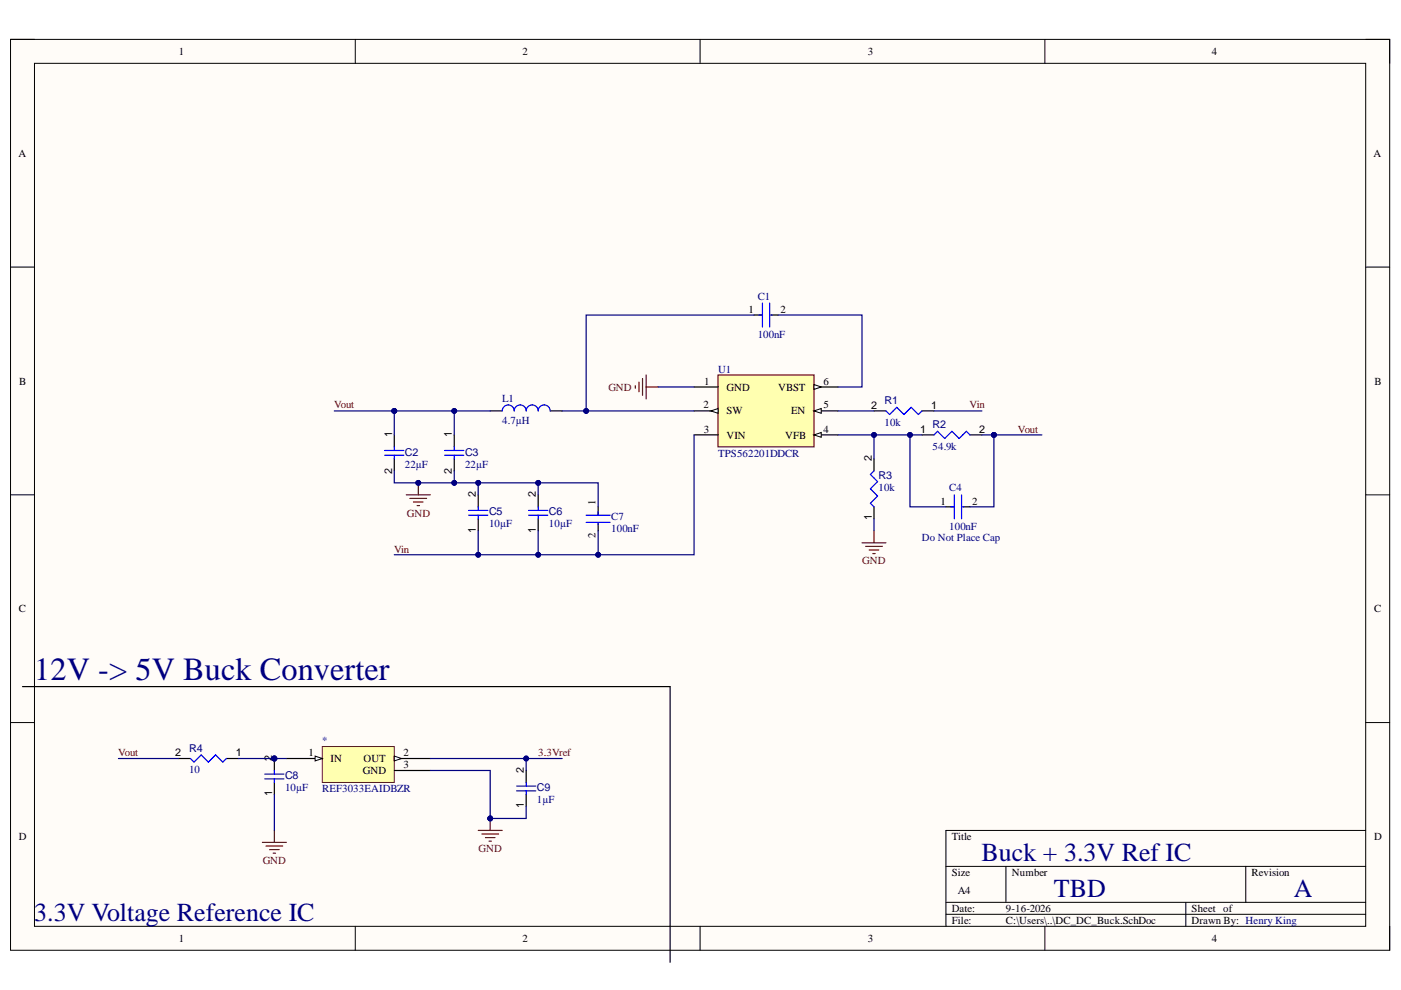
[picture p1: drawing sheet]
<svg xmlns="http://www.w3.org/2000/svg" width="297mm" height="210mm" viewBox="0 0 297 210" stroke-linecap="round" stroke-linejoin="round" font-family="sans-serif">
<defs><g id="words">
<text font-size="6.9" fill="#000080" x="7.3" y="144.1">12V -&gt; 5V Buck Converter</text>
<g font-size="5.5" fill="#000080">
<text x="208.1" y="182.5">Buck + 3.3V Ref IC</text>
<text x="223.4" y="190.1">TBD</text>
<text x="274.3" y="190.1">A</text>
<text x="7.3" y="195.2">3.3V Voltage Reference IC</text>
</g>
<g font-size="2.3">
<text x="37.9" y="11.7">1</text>
<text x="110.8" y="11.7">2</text>
<text x="184" y="11.7">3</text>
<text x="257" y="11.7">4</text>
<text x="3.9" y="33.3">A</text>
<text x="291.2" y="33.3">A</text>
<text x="158.7" y="66.3">1</text>
<text x="165.5" y="66.3">2</text>
<text x="4.1" y="81.5">B</text>
<text x="149.3" y="81.5">1</text>
<text x="154" y="82.8">GND</text>
<text x="165" y="82.8">VBST</text>
<text x="174.6" y="81.5">6</text>
<text x="291.4" y="81.5">B</text>
<text x="149.1" y="86.6">2</text>
<text x="154" y="87.9">SW</text>
<text x="167.8" y="87.9">EN</text>
<text x="174.6" y="86.6">5</text>
<text x="184.7" y="86.7">2</text>
<text x="197.5" y="86.7">1</text>
<text x="83.1" y="92.7" transform="rotate(-90 83.1 92.7)">1</text>
<text x="95.8" y="92.7" transform="rotate(-90 95.8 92.7)">1</text>
<text x="149.2" y="91.8">3</text>
<text x="154" y="93">VIN</text>
<text x="166.5" y="93">VFB</text>
<text x="174.6" y="91.8">4</text>
<text x="195.1" y="91.8">1</text>
<text x="207.6" y="91.8">2</text>
<text x="83.1" y="100.5" transform="rotate(-90 83.1 100.5)">2</text>
<text x="95.8" y="100.5" transform="rotate(-90 95.8 100.5)">2</text>
<text x="184.8" y="97.8" transform="rotate(-90 184.8 97.8)">2</text>
<text x="100.9" y="105.4" transform="rotate(-90 100.9 105.4)">2</text>
<text x="113.6" y="105.4" transform="rotate(-90 113.6 105.4)">2</text>
<text x="126.3" y="107.2" transform="rotate(-90 126.3 107.2)">1</text>
<text x="199.4" y="107">1</text>
<text x="206.1" y="107">2</text>
<text x="100.9" y="112.9" transform="rotate(-90 100.9 112.9)">1</text>
<text x="113.6" y="112.9" transform="rotate(-90 113.6 112.9)">1</text>
<text x="184.8" y="110.3" transform="rotate(-90 184.8 110.3)">1</text>
<text x="126.3" y="114.1" transform="rotate(-90 126.3 114.1)">2</text>
<text x="4" y="129.8">C</text>
<text x="291.3" y="129.8">C</text>
<text x="37.2" y="160.4">2</text>
<text x="50" y="160.4">1</text>
<text x="57.7" y="161.3" transform="rotate(-90 57.7 161.3)">2</text>
<text x="65.4" y="160.4">1</text>
<text x="70.1" y="161.6">IN</text>
<text x="77.1" y="161.6">OUT</text>
<text x="85.6" y="160.4">2</text>
<text x="76.9" y="164.2">GND</text>
<text x="85.6" y="162.9">3</text>
<text x="111" y="163.8" transform="rotate(-90 111 163.8)">2</text>
<text x="57.7" y="168.7" transform="rotate(-90 57.7 168.7)">1</text>
<text x="111" y="171.4" transform="rotate(-90 111 171.4)">1</text>
<text x="4" y="178.1">D</text>
<text x="201.8" y="178.1">Title</text>
<text x="291.3" y="178.1">D</text>
<text x="201.8" y="185.7">Size</text>
<text x="214.6" y="185.7">Number</text>
<text x="265.3" y="185.7">Revision</text>
<text x="203" y="189.6">A4</text>
<text x="201.8" y="193.4">Date:</text>
<text x="201.8" y="195.9">File:</text>
<text x="213.3" y="193.4">9-16-2026</text>
<text x="213.3" y="195.9">C:\Users\..\DC_DC_Buck.SchDoc</text>
<text x="252.6" y="193.4">Sheet of</text>
<text x="252.6" y="195.9">Drawn By: Henry King</text>
<text x="37.9" y="199.7">1</text>
<text x="110.8" y="199.7">2</text>
<text x="184" y="199.7">3</text>
<text x="257" y="199.7">4</text>
</g>
<g font-size="2.3" fill="#000080">
<text x="160.6" y="63.5">C1</text>
<text x="160.6" y="71.6">100nF</text>
<text x="152.3" y="79">U1</text>
<text x="106.5" y="90">4.7µH</text>
<text x="106.5" y="85.3">L1</text>
<text x="187.6" y="85.7">R1</text>
<text x="187.6" y="90.2">10k</text>
<text x="197.7" y="95.3">54.9k</text>
<text x="197.7" y="90.8">R2</text>
<text x="85.8" y="99.1">22µF</text>
<text x="85.8" y="96.6">C2</text>
<text x="98.6" y="99.1">22µF</text>
<text x="98.6" y="96.6">C3</text>
<text x="152.3" y="96.8">TPS562201DDCR</text>
<text x="186.3" y="101.7">R3</text>
<text x="186.3" y="104.2">10k</text>
<text x="201.3" y="104.2">C4</text>
<text x="103.7" y="111.8">10µF</text>
<text x="103.7" y="109.3">C5</text>
<text x="116.4" y="111.8">10µF</text>
<text x="116.4" y="109.3">C6</text>
<text x="129.6" y="112.8">100nF</text>
<text x="129.6" y="110.3">C7</text>
<text x="201.3" y="112.3">100nF</text>
<text x="195.4" y="114.6">Do Not Place Cap</text>
<text x="40.1" y="159.4">R4</text>
<text x="68.3" y="157.8">*</text>
<text x="40.1" y="163.9">10</text>
<text x="60.4" y="167.7">10µF</text>
<text x="60.4" y="165.2">C8</text>
<text x="68.3" y="168">REF3033EAIDBZR</text>
<text x="113.8" y="167.7">C9</text>
<text x="113.8" y="170.3">1µF</text>
</g>
<g font-size="2.3" fill="#800000">
<text x="129" y="82.8">GND</text>
<text x="70.8" y="86.6">Vout</text>
<text x="205.6" y="86.6">Vin</text>
<text x="215.8" y="91.8">Vout</text>
<text x="86.2" y="109.5">GND</text>
<text x="83.5" y="117.1">Vin</text>
<text x="182.8" y="119.7">GND</text>
<text x="25.1" y="160.4">Vout</text>
<text x="114.1" y="160.4">3.3Vref</text>
<text x="55.7" y="183.2">GND</text>
<text x="101.5" y="180.7">GND</text>
</g>
</g></defs>
<path d="M2.2 8.4h292.4v193.1h-292.4z" fill-rule="evenodd" fill="#fffcf8"/>
<path d="M2.2 8.4h292.4v193.1h-292.4z" fill="none" stroke="#000" stroke-width=".21"/>
<path d="M7.3 13.4h282.3v183h-282.3z" fill-rule="evenodd" fill="#fffcf8"/>
<g fill="none" stroke="#000" stroke-width=".21">
<path d="M2.2 8.3h5.1M7.3 13.4h282.3v183h-282.3zM75.3 8.3v5.1M148.4 8.3v5.1M221.5 8.4v5M289.6 8.4h5v5M2.2 56.6h5.1M289.6 56.6h5M2.2 104.9h5.1M289.6 104.9h5M2.2 153.2h5.1M289.6 153.2h5"/>
<path d="M289.6 176.1h-89v20.3M75.3 196.4v5.1M148.4 196.4v5.1M200.6 183.7h89M200.6 191.3h89M200.6 193.9h89M213.3 183.7v7.6M221.5 196.4v5.1M251.4 191.3v5.1M264.1 183.7v7.6M294.6 196.4v5.1"/>
</g>
<path d="M137 79.5v5.1M134.7 81.8v.5M135.5 81v2.1M136.2 80.3v3.5M137 82h2.5" fill="none" stroke="#800000" stroke-width=".25"/>
<path d="M4.8 145.6h137.3v58.4" fill="none" stroke="#000" stroke-width=".25"/>
<path d="M152.2 79.5h20.4v15.2h-20.4z" fill-rule="evenodd" fill="#ffffb0"/>
<path d="M152.2 79.5h20.4v15.2h-20.4z" fill="none" stroke="#800000" stroke-width=".25"/>
<path d="M147.2 82h5M147.2 87.1h5" fill="none" stroke="#000" stroke-width=".25"/>
<path d="M150.7 87.1l1.5-.5v1z" fill="#f8fcff"/>
<path d="M150.7 87.1l1.5-.5v1z" fill="none" stroke="#000" stroke-width=".21"/>
<path d="M147.2 92.2h5M172.6 82.1h5.1" fill="none" stroke="#000" stroke-width=".25"/>
<path d="M172.6 81.5l1.5 .6-1.5 .5z" fill="#f8fcff"/>
<path d="M172.6 81.5l1.5 .6-1.5 .5z" fill="none" stroke="#000" stroke-width=".21"/>
<path d="M172.6 87.1h5.1" fill="none" stroke="#000" stroke-width=".25"/>
<path d="M172.6 87.1l1.5-.5v1z" fill="#f8fcff"/>
<path d="M172.6 87.1l1.5-.5v1z" fill="none" stroke="#000" stroke-width=".21"/>
<path d="M172.6 92.2h5.1" fill="none" stroke="#000" stroke-width=".25"/>
<path d="M172.6 92.2l1.5-.5v1z" fill="#f8fcff"/>
<path d="M172.6 92.2l1.5-.5v1z" fill="none" stroke="#000" stroke-width=".21"/>
<path d="M159.9 66.8h1.8M163.4 66.8h1.6M126.8 107.5v1.7M126.8 111v1.5" fill="none" stroke="#000" stroke-width=".25"/>
<path d="M160.9 66.8h.8M161.7 64.3v5M163.2 64.3v5M163.4 66.8h.3M124.3 109.2h5.1M124.3 110.8h5.1M126.8 108.5v.7M126.8 111v.3" fill="none" stroke="#00f" stroke-width=".25"/>
<path d="M86.1 104.9h5.1M86.9 105.7h3.6M87.7 106.4h2M88.4 107.2h.5M88.7 102.4v2.5" fill="none" stroke="#800000" stroke-width=".25"/>
<circle cx="88.7" cy="102.4" r=".51" fill="#000080"/>
<circle cx="88.7" cy="102.4" r=".51" fill="none" stroke="#000080" stroke-width=".21"/>
<path d="M182.8 115.1h5M183.5 115.8h3.6M184.3 116.6h2M185 117.4h.6M185.3 112.5v2.6M101.4 176.1h5.1M102.2 176.8h3.5M102.9 177.6h2M103.7 178.4h.5M103.9 173.5v2.6" fill="none" stroke="#800000" stroke-width=".25"/>
<path d="M83.6 92.2v2.5M83.6 97.3v2.5M96.3 92.2v2.5M96.3 97.3v2.5M185.3 97.3v2.5M185.3 87.1h2.5M195.5 87.1h2.5M195.5 92.2h2.5M205.6 92.2h2.6M185.3 107.5v2.5M200.6 107.5h1.7M204.1 107.5h1.5" fill="none" stroke="#000" stroke-width=".25"/>
<g fill="none" stroke="#00f" stroke-width=".25">
<path d="M81.6 96.5h4M81.6 95.5h4M83.6 94.7v.8M83.6 96.5v.8M94.3 96.5h4M94.3 95.5h4M96.3 94.7v.8M96.3 96.5v.8M185.3 99.8l-.8 .8 1.6 1.5-1.6 1.5 1.6 1.6-1.6 1.5 .8 .8M187.8 87.1l.8 .8 1.5-1.5 1.6 1.5 1.5-1.5 1.5 1.5 .8-.8M198 92.2l.8-.7 1.5 1.5 1.5-1.5 1.6 1.5 1.5-1.5 .7 .7M201.6 107.5h.7"/>
<path d="M202.3 104.9v5.1M203.9 104.9v5.1M204.1 107.5h.3"/>
</g>
<circle cx="103.9" cy="173.5" r=".51" fill="#000080"/>
<circle cx="103.9" cy="173.5" r=".51" fill="none" stroke="#000080" stroke-width=".21"/>
<path d="M55.6 178.6h5.1M56.4 179.4h3.5M58.2 176.1v2.5M57.2 180.1h2M57.9 180.9h.5" fill="none" stroke="#800000" stroke-width=".25"/>
<path d="M68.3 158.3h15.3v7.6h-15.3z" fill-rule="evenodd" fill="#ffffb0"/>
<path d="M68.3 158.3h15.3v7.6h-15.3z" fill="none" stroke="#800000" stroke-width=".21"/>
<path d="M60.7 160.8h7.6" fill="none" stroke="#000" stroke-width=".25"/>
<path d="M66.8 160.3l1.5 .5-1.5 .5z" fill="#f8fcff"/>
<path d="M66.8 160.3l1.5 .5-1.5 .5z" fill="none" stroke="#000" stroke-width=".21"/>
<path d="M83.6 160.8h7.6" fill="none" stroke="#000" stroke-width=".25"/>
<path d="M83.6 160.3l1.5 .5-1.5 .5z" fill="#f8fcff"/>
<path d="M83.6 160.3l1.5 .5-1.5 .5z" fill="none" stroke="#000" stroke-width=".21"/>
<path d="M103.9 87.1h2.6M116.6 87.1h2.6M101.4 104.9v2.6M101.4 110v2.5M114.1 104.9v2.6M114.1 110v2.5M37.8 160.8h2.6M48 160.8h2.5M83.6 163.4h7.6" fill="none" stroke="#000" stroke-width=".25"/>
<path d="M106.5 87.1a1.27 1.27 0 0 1 1.2-1.2 1.27 1.27 0 0 1 1.3 1.2 1.27 1.27 0 0 1 1.3-1.2 1.27 1.27 0 0 1 1.3 1.2 1.27 1.27 0 0 1 1.2-1.2 1.27 1.27 0 0 1 1.3 1.2 1.27 1.27 0 0 1 1.3-1.2 1.27 1.27 0 0 1 1.2 1.2M99.4 108.2h4M99.4 109.2h4M101.4 107.5v.7M101.4 109.2v.8M112.1 108.2h4M112.1 109.2h4M114.1 107.5v.7M114.1 109.2v.8M40.4 160.8l.7 .8 1.6-1.5 1.5 1.5 1.5-1.5 1.5 1.5 .8-.8" fill="none" stroke="#00f" stroke-width=".25"/>
<circle cx="58.2" cy="160.8" r=".51" fill="#000080"/>
<circle cx="58.2" cy="160.8" r=".51" fill="none" stroke="#000080" stroke-width=".21"/>
<path d="M58.2 160.8v2.6M58.2 165.9v2.5" fill="none" stroke="#000" stroke-width=".25"/>
<circle cx="58.2" cy="160.8" r=".51" fill="#000080"/>
<circle cx="58.2" cy="160.8" r=".51" fill="none" stroke="#000080" stroke-width=".21"/>
<path d="M56.1 164.1h4.1M56.1 165.1h4.1M58.2 163.4v.7M58.2 165.1v.8M109.5 166.7h4.1M109.5 167.7h4.1M111.6 165.9v.8M111.6 167.7v.7" fill="none" stroke="#00f" stroke-width=".25"/>
<path d="M111.6 163.4v2.5M111.6 168.4v2.6" fill="none" stroke="#000" stroke-width=".25"/>
<path d="M101.4 112.5v5.1" fill="none" stroke="#000080" stroke-width=".25"/>
<circle cx="101.4" cy="117.6" r=".51" fill="#000080"/>
<circle cx="101.4" cy="117.6" r=".51" fill="none" stroke="#000080" stroke-width=".21"/>
<path d="M119.2 87.1h5.1M139.5 82h7.7" fill="none" stroke="#000080" stroke-width=".25"/>
<circle cx="124.3" cy="87.1" r=".51" fill="#000080"/>
<circle cx="124.3" cy="87.1" r=".51" fill="none" stroke="#000080" stroke-width=".21"/>
<path d="M126.8 112.5v5.1h-12.7" fill="none" stroke="#000080" stroke-width=".25"/>
<circle cx="126.8" cy="117.6" r=".51" fill="#000080"/>
<circle cx="126.8" cy="117.6" r=".51" fill="none" stroke="#000080" stroke-width=".21"/>
<circle cx="114.1" cy="117.6" r=".51" fill="#000080"/>
<circle cx="114.1" cy="117.6" r=".51" fill="none" stroke="#000080" stroke-width=".21"/>
<path d="M147.2 92.2v25.4h-20.4" fill="none" stroke="#000080" stroke-width=".25"/>
<circle cx="126.8" cy="117.6" r=".51" fill="#000080"/>
<circle cx="126.8" cy="117.6" r=".51" fill="none" stroke="#000080" stroke-width=".21"/>
<path d="M114.1 112.5v5.1h-30.5" fill="none" stroke="#000080" stroke-width=".25"/>
<circle cx="114.1" cy="117.6" r=".51" fill="#000080"/>
<circle cx="114.1" cy="117.6" r=".51" fill="none" stroke="#000080" stroke-width=".21"/>
<circle cx="101.4" cy="117.6" r=".51" fill="#000080"/>
<circle cx="101.4" cy="117.6" r=".51" fill="none" stroke="#000080" stroke-width=".21"/>
<path d="M159.9 66.8h-35.6v20.3h22.9" fill="none" stroke="#000080" stroke-width=".25"/>
<circle cx="124.3" cy="87.1" r=".51" fill="#000080"/>
<circle cx="124.3" cy="87.1" r=".51" fill="none" stroke="#000080" stroke-width=".21"/>
<path d="M165 66.8h17.8v15.3h-5.1M70.9 87.1h12.7" fill="none" stroke="#000080" stroke-width=".25"/>
<circle cx="83.6" cy="87.1" r=".51" fill="#000080"/>
<circle cx="83.6" cy="87.1" r=".51" fill="none" stroke="#000080" stroke-width=".21"/>
<path d="M177.7 92.2h7.6v5.1" fill="none" stroke="#000080" stroke-width=".25"/>
<circle cx="185.3" cy="92.2" r=".51" fill="#000080"/>
<circle cx="185.3" cy="92.2" r=".51" fill="none" stroke="#000080" stroke-width=".21"/>
<path d="M83.6 87.1h20.3M177.7 87.1h7.6M198 87.1h10.2M185.3 110v2.5" fill="none" stroke="#000080" stroke-width=".25"/>
<circle cx="83.6" cy="87.1" r=".51" fill="#000080"/>
<circle cx="83.6" cy="87.1" r=".51" fill="none" stroke="#000080" stroke-width=".21"/>
<circle cx="96.3" cy="87.1" r=".51" fill="#000080"/>
<circle cx="96.3" cy="87.1" r=".51" fill="none" stroke="#000080" stroke-width=".21"/>
<path d="M83.6 87.1v5.1" fill="none" stroke="#000080" stroke-width=".25"/>
<circle cx="83.6" cy="87.1" r=".51" fill="#000080"/>
<circle cx="83.6" cy="87.1" r=".51" fill="none" stroke="#000080" stroke-width=".21"/>
<path d="M96.3 99.8v2.6" fill="none" stroke="#000080" stroke-width=".25"/>
<circle cx="96.3" cy="102.4" r=".51" fill="#000080"/>
<circle cx="96.3" cy="102.4" r=".51" fill="none" stroke="#000080" stroke-width=".21"/>
<path d="M96.3 87.1v5.1" fill="none" stroke="#000080" stroke-width=".25"/>
<circle cx="96.3" cy="87.1" r=".51" fill="#000080"/>
<circle cx="96.3" cy="87.1" r=".51" fill="none" stroke="#000080" stroke-width=".21"/>
<path d="M185.3 92.2h10.2" fill="none" stroke="#000080" stroke-width=".25"/>
<circle cx="185.3" cy="92.2" r=".51" fill="#000080"/>
<circle cx="185.3" cy="92.2" r=".51" fill="none" stroke="#000080" stroke-width=".21"/>
<circle cx="192.9" cy="92.2" r=".51" fill="#000080"/>
<circle cx="192.9" cy="92.2" r=".51" fill="none" stroke="#000080" stroke-width=".21"/>
<path d="M208.2 92.2h2.5" fill="none" stroke="#000080" stroke-width=".25"/>
<circle cx="210.7" cy="92.2" r=".51" fill="#000080"/>
<circle cx="210.7" cy="92.2" r=".51" fill="none" stroke="#000080" stroke-width=".21"/>
<path d="M192.9 92.2v15.3h7.7" fill="none" stroke="#000080" stroke-width=".25"/>
<circle cx="192.9" cy="92.2" r=".51" fill="#000080"/>
<circle cx="192.9" cy="92.2" r=".51" fill="none" stroke="#000080" stroke-width=".21"/>
<path d="M210.7 92.2v15.3h-5.1" fill="none" stroke="#000080" stroke-width=".25"/>
<circle cx="210.7" cy="92.2" r=".51" fill="#000080"/>
<circle cx="210.7" cy="92.2" r=".51" fill="none" stroke="#000080" stroke-width=".21"/>
<path d="M210.7 92.2h10.2" fill="none" stroke="#000080" stroke-width=".25"/>
<circle cx="210.7" cy="92.2" r=".51" fill="#000080"/>
<circle cx="210.7" cy="92.2" r=".51" fill="none" stroke="#000080" stroke-width=".21"/>
<path d="M91.2 160.8h28" fill="none" stroke="#000080" stroke-width=".25"/>
<circle cx="111.6" cy="160.8" r=".51" fill="#000080"/>
<circle cx="111.6" cy="160.8" r=".51" fill="none" stroke="#000080" stroke-width=".21"/>
<path d="M91.2 163.4h12.7v10.1" fill="none" stroke="#000080" stroke-width=".25"/>
<circle cx="103.9" cy="173.5" r=".51" fill="#000080"/>
<circle cx="103.9" cy="173.5" r=".51" fill="none" stroke="#000080" stroke-width=".21"/>
<path d="M58.2 160.8h2.5" fill="none" stroke="#000080" stroke-width=".25"/>
<circle cx="58.2" cy="160.8" r=".51" fill="#000080"/>
<circle cx="58.2" cy="160.8" r=".51" fill="none" stroke="#000080" stroke-width=".21"/>
<path d="M25.1 160.8h12.7M50.5 160.8h7.7" fill="none" stroke="#000080" stroke-width=".25"/>
<circle cx="58.2" cy="160.8" r=".51" fill="#000080"/>
<circle cx="58.2" cy="160.8" r=".51" fill="none" stroke="#000080" stroke-width=".21"/>
<path d="M58.2 168.4v7.7M111.6 171v2.5h-7.7" fill="none" stroke="#000080" stroke-width=".25"/>
<circle cx="103.9" cy="173.5" r=".51" fill="#000080"/>
<circle cx="103.9" cy="173.5" r=".51" fill="none" stroke="#000080" stroke-width=".21"/>
<path d="M83.6 99.8v2.6h43.2v5.1" fill="none" stroke="#000080" stroke-width=".25"/>
<circle cx="114.1" cy="102.4" r=".51" fill="#000080"/>
<circle cx="114.1" cy="102.4" r=".51" fill="none" stroke="#000080" stroke-width=".21"/>
<circle cx="101.4" cy="102.4" r=".51" fill="#000080"/>
<circle cx="101.4" cy="102.4" r=".51" fill="none" stroke="#000080" stroke-width=".21"/>
<circle cx="96.3" cy="102.4" r=".51" fill="#000080"/>
<circle cx="96.3" cy="102.4" r=".51" fill="none" stroke="#000080" stroke-width=".21"/>
<circle cx="88.7" cy="102.4" r=".51" fill="#000080"/>
<circle cx="88.7" cy="102.4" r=".51" fill="none" stroke="#000080" stroke-width=".21"/>
<path d="M101.4 102.4v2.5" fill="none" stroke="#000080" stroke-width=".25"/>
<circle cx="101.4" cy="102.4" r=".51" fill="#000080"/>
<circle cx="101.4" cy="102.4" r=".51" fill="none" stroke="#000080" stroke-width=".21"/>
<path d="M114.1 102.4v2.5" fill="none" stroke="#000080" stroke-width=".25"/>
<circle cx="114.1" cy="102.4" r=".51" fill="#000080"/>
<circle cx="114.1" cy="102.4" r=".51" fill="none" stroke="#000080" stroke-width=".21"/>
<path d="M111.6 160.8v2.6" fill="none" stroke="#000080" stroke-width=".25"/>
<circle cx="111.6" cy="160.8" r=".51" fill="#000080"/>
<circle cx="111.6" cy="160.8" r=".51" fill="none" stroke="#000080" stroke-width=".21"/>
<use href="#words"/>
</svg>
